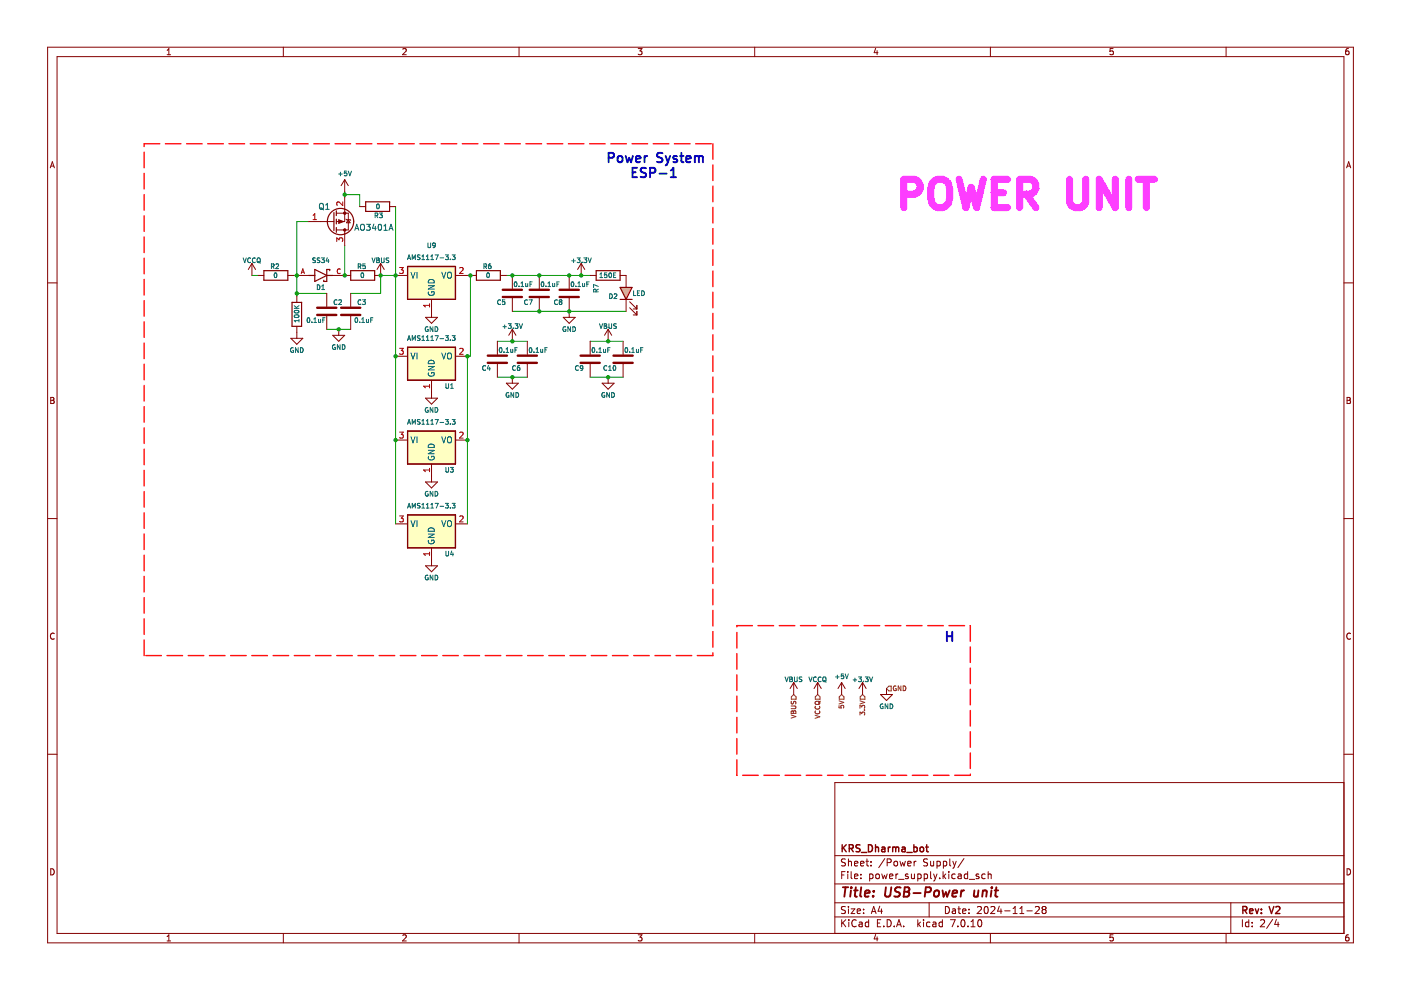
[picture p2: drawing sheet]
<svg xmlns="http://www.w3.org/2000/svg" width="297mm" height="210mm" viewBox="0 0 297 210" stroke-linecap="round" stroke-linejoin="round" font-family="sans-serif">
<g fill="none" stroke="#840000" stroke-width=".21">
<path d="M10.1 10h276.8v189.9h-276.8zM12.1 12h272.8v185.9h-272.8zM35.4 11.6h.8M35.4 10.7l.4-.4v1.3M60.1 10v2M85.4 10.4l.5-.1 .2 .4-.8 .9h.8M110 10v2M135.3 10.3h.8l-.4 .5 .4 .1v.6l-.2 .1-.6-.1M160 10v2M185.7 10.2l-.4 1h.8M186 10.7v.9M210 10v2"/>
<path d="M236 10.3h-.6l-.1 .6h.6l.1 .6-.2 .1-.5-.1M260 10v2M285.9 10.3l-.4 .1-.2 .2v.8l.2 .2 .5-.1-.1-.6-.4-.1-.2 .2M10.7 35.6l.4-1.3 .4 1.3M10.8 35.2h.6M285.5 35.6l.4-1.3 .5 1.3M285.6 35.2h.7M10.1 60h2M284.9 60h2M10.8 84.3h.4l.2 .2-.2 .4 .2 .1 .1 .3-.2 .3h-.5zM10.8 84.9h.4M285.6 84.3h.4l.3 .2-.3 .4 .3 .1v.3l-.2 .3h-.5z"/>
<path d="M285.6 84.9h.4M10.1 110h2M284.9 110h2M11.5 134.4a.58 .58 0 0 0-.8 .5 .58 .58 0 0 0 .8 .5M286.3 134.4a.58 .58 0 0 0-.8 .5 .58 .58 0 0 0 .8 .5M10.1 159.9h2M284.9 159.9h2M284.9 165.9h-107.9v32M10.8 184.2a.66 .66 0 0 1 .7 .7 .66 .66 0 0 1-.7 .6zM35.4 198.6l.4-.4v1.3M35.4 199.5h.8M60.1 197.9v2"/>
<path d="M85.4 198.3l.5-.1 .2 .4-.8 .9h.8M110 197.9v2M135.3 198.2h.8l-.4 .5 .4 .1v.6l-.2 .1-.6-.1M160 197.9v2M177 194.4h107.9M177 191.4h107.9M177 187.4h107.9M177 181.4h107.9M178.5 185.5h.5M178.5 195v1.5M178.7 195.6l.6 .9M179.2 184.8h-.7v1.5"/>
<path d="M179.2 192.3l-.5-.1-.2 .1v.5l.6 .3 .1 .3-.2 .3-.6-.1M179.2 182.2l-.5-.1-.2 .1v.5l.6 .3 .1 .3-.2 .3-.6-.1M179.3 195l-.8 .9M179.7 184.8v.1M179.7 185.3v1M179.9 182.1v1.5M179.9 192.2v.1M179.9 192.7v1M179.9 182.7l.2-.1 .4 .1v.9M180 195v.1M180 195.5v1M180.5 192.7h.7l-.7 1h.7"/>
<path d="M180.5 184.8v1.3l.2 .2M181.2 183.1l.7-.1-.1-.3-.4-.1-.2 .2v.7h.6M181.2 185.8l.7-.1-.1-.3-.4-.1-.2 .2v.7h.6M181.5 195.1a.71 .71 0 0 0-1 .5 .71 .71 0 0 0 .7 .9l.3-.1M181.7 193.2l.8-.1-.1-.3-.4-.1-.3 .2 .1 .7h.6M182.2 195.6h.5l.1 .9M182.5 183.1l.7-.1-.1-.3-.4-.1-.2 .2v.7h.6M182.5 186.2v.1M182.5 185.4v.1M182.8 195.9h-.5l-.2 .2 .2 .4 .5-.1M183.1 193.6v.1M183.1 192.8v.1"/>
<path d="M183.6 182.6h.6M183.8 182.1v1.3l.4 .2M184.2 195.6l-.5-.1-.2 .3 .1 .6h.6M184.2 195v1.5M184.4 185.4l.4-.1 .3 .3-.1 .6h-.6M184.4 185.3v1.5M184.7 183.5v.1M184.7 182.7v.1M184.7 193.7l.5-1.5 .5 1.5M184.9 193.3h.7M185.7 198.1l-.4 1h.8M185.7 185.4l.3-.1 .4 .1 .1 .6-.2 .2-.3 .1-.3-.1z"/>
<path d="M186 198.6v.9M186 195.7h.5M186.5 192.1l-.3 1.1h.9M186.7 195h-.7v1.5h.7M186.9 192.7v1M187 185.3l.2 1 .3-.7 .3 .7 .3-1M187.4 196.4v.1M187.6 182l-1.3 2M188.1 195a.76 .76 0 0 1 .9 .7 .76 .76 0 0 1-.9 .8zM188.1 182.9l.7-.1 .2-.2-.1-.4-.8-.1v1.5M188.6 185.8l.7-.1-.1-.3-.4-.1-.2 .2 .1 .7h.5M189.6 196.4v.1"/>
<path d="M189.6 182.7l.2-.1 .4 .1 .1 .6-.1 .2-.4 .1-.2-.1zM190 185.3v1M190.1 196.5l.5-1.5 .5 1.5M190.2 196.1h.8M190.4 185.3l-.4 .3M190.5 186.4h1.2M190.8 182.6l.3 1 .3-.7 .3 .7 .3-1M191.6 196.4v.1M192.5 183.1l.7-.1-.1-.3-.4-.1-.2 .2v.7h.6M192.5 185.4l-.3-.1-.2 .2v.2l.5 .2v.3h-.5M193.2 185.3l.1 .9 .4 .1 .2-.1M193.8 182.6v1"/>
<path d="M193.9 185.3v1M194.2 182.6l-.4 .3M194.6 185.3v1.5M194.6 185.4l.4-.1 .3 .3-.1 .6h-.6M194.6 195v1.5M194.7 195.9l.5 .6M195.2 195.5l-.6 .6M195.8 195v.1M195.8 195.5v1M195.9 185.4l.5-.1 .3 .3-.2 .6h-.6M195.9 185.3v1.5M196.7 182.2l-.6-.1-.2 .1v.5l.6 .3 .2 .3-.3 .3-.6-.1"/>
<path d="M197 191.4v3M197.2 195.6l-.5-.1-.3 .3 .2 .6h.6M197.3 184.8v1.3l.2 .2M197.3 182.6l.1 .9 .3 .1 .2-.1M197.8 195.6h.6v.9M197.9 185.3l.4 1M197.9 182.6v1M198.3 186.3l-.4 .5M198.4 195.9h-.5l-.2 .2 .2 .4 .5-.1M198.7 185.3l-.4 1M198.7 182.7l.4-.1 .3 .3-.2 .6h-.5M198.7 182.6v1.5"/>
<path d="M199.2 186.2v.1M199.8 195.6l-.4-.1-.3 .3 .1 .6h.6M199.8 195v1.5M199.9 184.8v1.5M200 182.7l.4-.1 .3 .3-.1 .6h-.6M200 182.6v1.5M200.1 185.7l.4 .6M200.4 192.2a.76 .76 0 0 1 .9 .7 .76 .76 0 0 1-.9 .8zM200.5 185.3l-.6 .6M201.2 184.8v.1M201.2 185.3v1M201.4 182.1v1.3l.2 .2"/>
<path d="M201.5 195h1l-.6 1.5M201.9 192.8h.6l.1 .9M202 182.6l.4 1M202.4 183.6l-.4 .5M202.5 185.4l-.4-.1-.3 .3 .1 .6h.6M202.6 193.1h-.5l-.2 .2 .2 .4 .5-.1M202.7 182.6l-.3 1M203.1 192.7h.6M203.1 196.4v.1M203.2 185.4h.5l.1 .9M203.3 192.2v1.3l.4 .2M203.8 185.7h-.5l-.2 .2 .2 .4 .5-.1"/>
<path d="M203.9 195.1l.2-.1a.8 .8 0 0 1 .5 .7 .8 .8 0 0 1-.5 .8l-.4-.6zM204.1 193.2l.7-.1-.1-.3-.4-.1-.2 .2 .1 .7h.5M204.4 182l-1.3 2M205.2 185.4l-.5-.1-.3 .3 .2 .6h.6M205.2 184.8v1.5M205.2 196.4v.1M205.4 193.6v.1M205.4 192.8v.1M205.5 186.4h1.2M205.9 196.5h.8M205.9 195.4l.4-.4v1.5M207.2 192.3l.6-.1 .3 .4-.9 1.1h.9"/>
<path d="M207.4 195.1l.3-.1a.8 .8 0 0 1 .5 .7 .8 .8 0 0 1-.5 .8l-.4-.6zM207.5 185.4l-.3-.1-.3 .2 .1 .2 .5 .2v.3h-.6M208.8 192.3l.2-.1a.8 .8 0 0 1 .5 .7 .8 .8 0 0 1-.5 .8l-.3-.6zM208.9 185.4l-.5-.1-.2 .3 .1 .6h.6M209.5 184.8v1.5M209.5 185.4l.2-.1 .4 .1 .1 .9M210 197.9v2M210.1 192.3l.6-.1 .2 .4-.9 1.1h.9M211.9 192.1l-.4 1.1h.9M212.2 192.7v1M213 193.1h1.2M214.8 193.7h.9"/>
<path d="M214.8 192.6l.4-.4v1.5M216.2 193.7h.9M216.2 192.6l.5-.4v1.5M217.7 193.1h1.2M219.5 192.3l.6-.1 .3 .4-1 1.1h1M221.2 192.8l-.3-.2 .3-.4 .4 .1 .2 .2-.3 .3M221.2 192.8l-.3 .3 .1 .5 .2 .1 .4-.1 .2-.2-.1-.4-.2-.2M221.2 192.8h.3M236 198.2h-.6l-.1 .6h.6l.1 .6-.2 .1-.5-.1M260 197.9v2M261 191.4v6.5M263.4 195v1.5"/>
<path d="M264.8 195.6l-.5-.1-.2 .3 .1 .6h.6M264.8 195v1.5M265.5 196.4v.1M265.5 195.6v.1M267.3 195.1l.5-.1 .3 .4-.9 1.1h.9M269.8 194.9l-1.2 2M270.6 194.9l-.3 1.1h.9M271 195.5v1M285.6 184.2a.66 .66 0 0 1 .8 .7 .66 .66 0 0 1-.8 .6zM285.9 198.2l-.4 .1-.2 .2v.8l.2 .2 .5-.1-.1-.6-.4-.1-.2 .2"/>
</g>
<g fill="none" stroke="#840000" stroke-width=".3">
<path d="M178.6 179.1v1.5M178.8 179.7l.6 .9M179.4 179.1l-.8 .9M180.1 179.9l.7-.1 .1-.2-.1-.4-.7-.1v1.5M180.4 179.9l.5 .7M182.3 179.2l-.5-.1-.2 .1v.5l.6 .3 .1 .3-.2 .3-.6-.1M184.1 179.1a.76 .76 0 0 1 .9 .7 .76 .76 0 0 1-.9 .8zM185.6 179.1v1.5M185.6 179.7l.2-.1 .4 .1 .1 .9M187 179.7h.6v.9M187.6 180h-.5l-.2 .2 .2 .4 .5-.1M188.3 179.6v1"/>
<path d="M188.8 179.6l-.5 .3M189.3 179.7l.4-.1 .2 .2M189.3 179.6v1M189.9 179.8l.2-.2 .4 .1 .1 .9M189.9 179.8v.8M191.3 179.7h.5l.1 .9M191.9 180h-.5l-.2 .2 .2 .4 .5-.1M193.8 179.7l.4-.1 .3 .3-.2 .6h-.5M193.8 179.1v1.5M195.1 179.7l.2-.1 .5 .1v.6l-.1 .2-.4 .1-.2-.1zM196.3 179.6h.5M196.5 179.1v1.3l.3 .2"/>
<path d="M182.6 180.7h1.2M192.3 180.7h1.1M263.5 193l.7-.1 .2-.2-.1-.4-.8-.1v1.5M263.9 193l.5 .7M264.9 193.2l.8-.2-.1-.2-.4-.1-.3 .2 .1 .7h.6M266.2 192.7l.3 1 .4-1M267.4 193.5v.2M267.4 192.8v.1M269.1 192.2l.5 1.5 .5-1.5M270.5 192.3l.6-.1 .3 .4-1 1.1h1"/>
</g>
<g fill="none" stroke="#840000" stroke-width=".4">
<path d="M178.7 188.1h1.1M179.3 188.1l-.3 2M180.4 188.8l-.1 1.3M180.5 188.1v.2M181.1 188.8h.7M181.5 188.1l-.3 1.7 .1 .2 .4 .1M182.6 188.1l-.2 1.7 .2 .3M183.4 189.5l1-.2-.1-.4h-.8l-.2 .9 .3 .3 .6-.1M185.1 189.9v.2M185.3 188.9l-.1 .2M187.8 188.1l-.2 1.6 .2 .3a.66 .66 0 0 0 1-.3l.2-1.6M191 188.2a.85 .85 0 0 0-1.1 .1l-.1 .6 .9 .5v.5a.85 .85 0 0 1-1.1 .1"/>
<path d="M191.7 189.1h.7M191.8 188.1h.7l.3 .2v.4l-.4 .4 .3 .1a.58 .58 0 0 1-.4 .9h-.7zM193.7 189.4h1.5M196.2 189.2h.7l.3-.2a.51 .51 0 0 0-.1-.9h-.8l-.2 2M198.2 189l.1-.1a.5 .5 0 0 1 .8 .3v.5l-.3 .3a.5 .5 0 0 1-.8-.3zM199.8 188.8l.3 1.3 .5-.9 .2 .9 .6-1.3M201.9 189.5l1-.2v-.4h-.8l-.2 .9 .2 .3 .6-.1M203.8 188.8l-.1 1.3M204.4 188.8l-.4 .1-.2 .3M206.6 188.8l-.1 1.2 .5 .1 .3-.2M207.5 188.8l-.2 1.3M208.4 189l.3-.2 .5 .1-.1 1.2"/>
<path d="M208.4 188.8l-.2 1.3M210.2 188.8l-.2 1.3M210.3 188.1v.2M210.9 188.8h.7M211.2 188.1l-.2 1.7 .1 .2 .4 .1"/>
</g>
<path d="M86.4 73.6h10.2v7h-10.2z" fill-rule="evenodd" fill="#ffffc2"/>
<path d="M86.4 73.6h10.2v7h-10.2z" fill="none" stroke="#840000" stroke-width=".25"/>
<path d="M86.4 91.4h10.2v7h-10.2z" fill-rule="evenodd" fill="#ffffc2"/>
<path d="M86.4 91.4h10.2v7h-10.2z" fill="none" stroke="#840000" stroke-width=".25"/>
<path d="M86.4 109.2h10.2v7h-10.2z" fill-rule="evenodd" fill="#ffffc2"/>
<path d="M86.4 109.2h10.2v7h-10.2z" fill="none" stroke="#840000" stroke-width=".25"/>
<path d="M86.4 56.5h10.2v7h-10.2z" fill-rule="evenodd" fill="#ffffc2"/>
<path d="M86.4 56.5h10.2v7h-10.2zM126.4 57.4h5.1v2h-5.1zM86.4 73.6h10.2v7h-10.2zM131.5 63.5h2.5M86.4 91.4h10.2v7h-10.2z" fill="none" stroke="#840000" stroke-width=".25"/>
<g fill="none" stroke="#009600" stroke-width=".21">
<path d="M53.4 58.4h1.3M62.3 58.4h.6M65.5 47h-2.6v15.8M73.1 41.3h3.2v2.5M73.1 40.6v1.3M73.1 52.1v6.3M83.9 58.4h-3.2v3.8h-6.3M83.9 43.8v67.3M99.1 58.4h.6v17.1h-.6v35.6M107.4 58.4h17.7M62.9 62.2h6.4M69.3 69.8h5.1"/>
<path d="M105.5 72.4h6.3M105.5 80h6.3M108.6 66h24.1M125.1 72.4h7M125.1 80h7"/>
</g>
<g fill="none" stroke="#ff100c" stroke-width=".3">
<path d="M30.6 32.3v3.3M30.6 36.8v3.3M33.9 30.5h-3.3v.6M35.1 30.5h3.3M39.6 30.5h3.3M44.1 30.5h3.3M48.6 30.5h3.3M53.1 30.5h3.3M57.5 30.5h3.3M62 30.5h3.3M66.5 30.5h3.3M71 30.5h3.3"/>
<path d="M75.5 30.5h3.3M80 30.5h3.3M84.5 30.5h3.3M89 30.5h3.3M93.5 30.5h3.3M98 30.5h3.3M102.5 30.5h3.3M107 30.5h3.3M111.5 30.5h3.3M116 30.5h3.3M120.5 30.5h3.3M125 30.5h3.3"/>
<path d="M129.5 30.5h3.3M134 30.5h3.3M138.5 30.5h3.3M143 30.5h3.3M147.5 30.5h3.3M151.1 30.5v3.3M151.1 35v3.3M151.1 39.5v3.3M30.6 41.3v3.3M30.6 45.8v3.3M30.6 50.3v3.2M30.6 54.7v3.3"/>
<path d="M30.6 59.2v3.3M151.1 44v3.3M151.1 48.5v3.3M151.1 53v3.3M151.1 57.5v3.3M30.6 63.7v3.3M30.6 68.2v3.3M30.6 72.7v3.3M30.6 77.2v3.3M151.1 62v3.3M151.1 66.5v3.3M151.1 71v3.3"/>
<path d="M151.1 75.5v3.2M151.1 79.9v3.3M30.6 81.7v3.3M30.6 86.2v3.3M30.6 90.7v3.3M30.6 95.2v3.3M30.6 99.7v3.3M151.1 84.4v3.3M151.1 88.9v3.3M151.1 93.4v3.3M151.1 97.9v3.3M30.6 104.2v3.3"/>
<path d="M30.6 108.7v3.3M30.6 113.2v3.3M30.6 117.7v3.3M151.1 102.4v3.3M151.1 106.9v3.3M151.1 111.4v3.3M151.1 115.9v3.3M30.6 122.2v3.3M30.6 126.7v3.3M30.6 131.2v3.3M30.6 135.7v3.3M30.9 139h3.3"/>
<path d="M35.4 139h3.3M39.9 139h3.3M44.4 139h3.3M48.9 139h3.3M53.4 139h3.3M57.9 139h3.3M62.4 139h3.3M66.9 139h3.3M71.4 139h3.3M75.9 139h3.3M80.4 139h3.3M84.9 139h3.3"/>
<path d="M89.4 139h3.3M93.9 139h3.3M98.4 139h3.3M102.9 139h3.3M107.4 139h3.3M111.9 139h3.3M116.4 139h3.3M120.9 139h3.3M125.4 139h3.3M129.9 139h3.3M134.4 139h3.3M138.9 139h3.3"/>
<path d="M143.4 139h3.2M151.1 120.4v3.3M151.1 124.9v3.3M151.1 129.4v3.3M151.1 133.9v3.3M151.1 138.4v.6h-3.3M156.2 134.1v3.3M156.2 138.6v3.3M159.5 132.7h-3.3v.2M160.7 132.7h3.3M165.2 132.7h3.3M169.7 132.7h3.3"/>
<path d="M174.2 132.7h3.3M178.7 132.7h3.3M183.2 132.7h3.3M187.7 132.7h3.3M192.2 132.7h3.3M196.7 132.7h3.3M201.2 132.7h3.3M205.7 132.7h.1M205.7 132.7v3.3M205.7 137.2v3.2M156.2 143.1v3.3M156.2 147.6v3.3"/>
<path d="M156.2 152.1v3.3M156.2 156.6v3.3M205.7 141.6v3.3M205.7 146.1v3.3M205.7 150.6v3.3M205.7 155.1v3.3M205.7 159.6v3.3M156.2 161.1l.1 3.3M157.5 164.4h3.3M162 164.4h3.2M166.4 164.4h3.3M170.9 164.4h3.3"/>
<path d="M175.4 164.4h3.3M179.9 164.4h3.3M184.4 164.4h3.3M188.9 164.4h3.3M193.4 164.4h3.3M197.9 164.4h3.3M205.7 164.1v.3h-3.3"/>
</g>
<g fill="none" stroke="#0000c2" stroke-width=".4">
<path d="M129 33.5l1-.1 .2-.3-.1-.5-.3-.2h-.8v2M131 33.3l.3-.2 .6 .2 .1 .7-.2 .3-.5 .1-.3-.2zM132.7 33.1l.3 1.3 .4-.9 .4 .9 .4-1.3M134.1 36.5h.7M134.8 33.7l1-.2-.1-.3-.6-.1-.3 .3 .1 .9h.8M135.1 35.6h-1v2h1M136.7 33.1v1.3M137 35.7l-.8-.1-.3 .2v.5l.9 .4 .2 .5-.4 .4-.8-.1M137.2 33.1l-.4 .1-.1 .3M137.8 36.6l1-.1 .2-.3-.1-.4-.3-.2h-.8v2M139.8 36.8h1.5M140.5 32.5l-.8-.1-.3 .2v.6l.9 .3 .2 .5-.4 .4-.8-.1"/>
<path d="M141.1 33.1l.5 1.3M141.6 34.4l-.2 .5-.3 .2M142.1 33.1l-.5 1.3M142.2 36.1l.6-.5v2M142.2 37.6h1.1M143.5 33.2l-.5-.1-.3 .3 .1 .2 .7 .2v.5h-.8M144.2 33.1h.7M144.5 32.4v1.7l.1 .2 .3 .1M145.5 33.7l1-.2-.1-.3-.6-.1-.3 .3 .1 .9h.8M147.3 33.3l.6-.2 .3 .3M147.3 33.1v1.3M148.2 33.4l.3-.3 .4 .1 .1 1.2"/>
<path d="M148.2 33.4v1M200.8 133.9v2M200.8 134.9h1.1M201.9 133.9v2"/>
</g>
<path d="M197.6 38.9a2.01 2.01 0 0 1 2.3-.9 2.01 2.01 0 0 1 1.4 2v2a2 2 0 0 1-2 2.1 2 2 0 0 1-1.9-2.1v-2zM203.3 38l1.5 6 1.1-4.3 1.2 4.3 1.4-6M213.6 38h-2.8v6h2.8M226.8 38v4.9l.5 .8 .6 .3h1.1l.6-.3 .6-.8v-4.9M236.5 38v6l-3.5-6v6M239.3 38v6M241.3 38h3.5M243 38v6M191.6 41.2h2.3a1.63 1.63 0 0 0 1.2-1.6 1.63 1.63 0 0 0-1.2-1.6h-2.3v6M210.8 40.9h2M216.2 41.2h2.3a1.63 1.63 0 0 0 1.2-1.6 1.63 1.63 0 0 0-1.2-1.6h-2.3v6M217.6 41.2l2 2.8" fill="none" stroke="#fd3dff" stroke-width="1.5"/>
<g fill="none" stroke="#725600" stroke-width=".21">
<path d="M167.7 151.6l1 .3-1 .4M167.7 149.7h.8l.2 .2-.2 .4h-.8M167.8 147.8l.5-.5 .5 .5v.5h-1zM167.8 148.7v.5a.42 .42 0 0 0 .6-.5l.3 .1v.5M167.8 150.8l.2-.1 .2 .2 .3-.2 .2 .2v.4h-1zM168.2 150.9v.4M172.8 151.6l1 .4-1 .3M172.9 150.7a.44 .44 0 0 0 .4 .7 .44 .44 0 0 0 .4-.7M172.9 149.7a.44 .44 0 0 0 .4 .7 .44 .44 0 0 0 .4-.7M173 148.7h.7l.1 .5-.3 .2-.5-.1-.2-.2zM173.4 147.3l.5 .5v.5h-1v-.5zM173.9 148.6l-.3 .6"/>
<path d="M177.9 149.6v.5h.5l-.1-.5h.5v.5M177.9 148.6l1 .3-1 .4M178.4 147.3l.5 .5v.5h-1v-.5zM182.3 150.2v-.7l.4 .4 .1-.3h.4v.6M182.3 151.6v-.6l.4 .3 .1-.3h.4v.6M182.3 148.6l1 .3-1 .4M182.4 147.8l.5-.5 .5 .5v.5h-1zM183.2 150.5h.1M188.5 145.5h.5v1h-.5l-.5-.5zM190 145.5a.45 .45 0 0 0-.6 .4 .45 .45 0 0 0 .6 .4v-.3h-.2M191 145.4v1l-.6-1v1M191.5 145.4a.5 .5 0 0 1 .6 .5 .5 .5 0 0 1-.6 .5z"/>
</g>
<g fill="none" stroke="#840000" stroke-width=".21">
<path d="M108.6 58.4v2.8M114.3 58.4v2.8M120.7 58.4v2.8M123.2 55.9l-.7 1.2M123.2 55.9v2.5M123.2 55.9l.8 1.2M125.1 58.4h1.3M131.5 58.4h1.2M83.9 75.5h2.5M90.2 67.3h2.6l-1.3 1.3zM91.5 66v1.3M96.6 75.5h2.5"/>
<path d="M105.5 72.4v2.8M105.5 77.2v2.8M108.6 63.2v2.8M108.6 69.8v2.6M108.6 80v1.2M108.6 69.8l-.7 1.3M108.6 69.8l.8 1.3M111.8 72.4v2.8M111.8 77.2v2.8M114.3 63.2v2.8M119.4 67.3h2.6l-1.3 1.3zM120.7 63.2v4.1"/>
<path d="M125.1 72.4v2.8M125.1 77.2v2.8M128.9 80v1.2M132.1 72.4v2.8M132.1 77.2v2.8M132.7 60.9v2.6M133.5 65.3l1.5 1.5M133.5 64l1.5 1.5M134.3 66.8h.7M134.3 65.5h.7M135 64.7v.8M135 66v.8"/>
<path d="M83.9 93.3h2.5M90.2 84.4h2.6l-1.3 1.3zM91.5 80.6v3.8M91.5 98.4v3.8M96.6 93.3h2.5M107.4 81.2h2.5l-1.3 1.3zM127.7 81.2h2.5l-1.3 1.3zM90.2 102.2h2.6l-1.3 1.3z"/>
</g>
<g fill="none" stroke="#006464" stroke-width=".21">
<path d="M109.1 59.9l.2-.1a.49 .49 0 0 1 .3 .5 .49 .49 0 0 1-.4 .4l-.2-.3zM112.8 59.8h-.4v1M114.8 59.9l.2-.1a.53 .53 0 0 1 .3 .5 .53 .53 0 0 1-.3 .5l-.3-.4zM118.5 59.8h-.4v1M121.2 59.9l.1-.1a.49 .49 0 0 1 .4 .5 .49 .49 0 0 1-.5 .4l-.1-.3zM121.2 55.3h.8M121.6 54.9v.8M122.4 54.7h.6l-.3 .4 .2 .1v.4h-.5M123.4 55.6v.1M123.8 54.7h.6l-.3 .4 .3 .1v.4h-.6M124.7 54.7l.3 1 .4-1M124.9 59.8h-.5v1"/>
<path d="M127.2 58.1l.3-.2v1M127.2 58.9h.6M128.7 57.9h-.5l-.1 .4h.5l.1 .5h-.6M129.2 58l.1-.1a.49 .49 0 0 1 .4 .5 .49 .49 0 0 1-.5 .4l-.1-.3zM130.1 58.3h.3M130.6 57.9h-.5v1h.5M86.4 72.2l.3-1 .4 1M86.5 71.9h.5M87.1 74.8l.5 1.3 .4-1.3M87.4 72.2v-1l.3 .7 .4-.7v1M88.4 74.8v1.3M89.1 71.2l-.6 .1a.42 .42 0 0 0 .5 .5v.3h-.5"/>
<path d="M89.4 71.5l.3-.3v1M89.4 72.2h.6M90.4 72.2h.6M90.4 71.5l.3-.3v1M90.7 69.3a.45 .45 0 0 0-.5 .5 .45 .45 0 0 0 .6 .4v-.3h-.2M90.8 77.7h1.3l-1.3 .7h1.3M90.9 76.6a.68 .68 0 0 1 .7-.2 .68 .68 0 0 1 .5 .7h-1.3zM90.9 79a.58 .58 0 0 0 .5 .8 .58 .58 0 0 0 .5-.8h-.4v.2M91.3 71.5l.3-.3v1M91.3 72.2h.6M91.8 69.3v1l-.6-1v1M92.3 69.3a.5 .5 0 0 1 .5 .5 .5 .5 0 0 1-.5 .5z"/>
<path d="M92.3 71.2h.6l-.4 1M93.3 71.8h.8M93.7 74.8l.4 1.3 .4-1.3M94.4 71.2h.7l-.4 .4 .3 .1v.4h-.6M94.9 75l.3-.2a.43 .43 0 0 1 .5 .5v.4a.42 .42 0 0 1-.4 .4 .42 .42 0 0 1-.4-.4zM95.5 72.1v.1M95.9 71.2h.6l-.3 .4 .2 .1v.4h-.5M103 77.6a.44 .44 0 0 0-.7 .4 .44 .44 0 0 0 .7 .4M103.6 77.5l-.3 .7h.7M103.8 77.9v.6M106 73.8l.1-.1a.49 .49 0 0 1 .4 .5 .49 .49 0 0 1-.5 .5l-.1-.4zM106.1 63.7a.44 .44 0 0 0-.6 .4 .44 .44 0 0 0 .6 .4"/>
<path d="M106.6 69.3h.8M106.9 74.6v.1M107 68.9v.7M107 63.6h-.4l-.1 .4h.5v.5h-.5M107.3 74.7h.6M107.3 74l.3-.3v1M107.8 68.6h.6l-.3 .4 .2 .1v.4h-.5M108.3 74.1v.6l.4-.1M108.7 74.1v.6M108.8 69.5v.1M109.2 74.2h.3M109.2 68.6h.6l-.3 .4 .3 .1v.4h-.6"/>
<path d="M109.3 77.6a.44 .44 0 0 0-.6 .4 .44 .44 0 0 0 .6 .4M109.7 73.7h-.5v1M110 60.7v.1M110.1 68.6l.3 1 .4-1M110.2 77.5l-.5 .3v.5l.2 .2 .3-.1v-.4l-.3-.1-.2 .2M110.5 60.8h.5M110.5 60l.2-.2v1M111.5 60.1v.6h.4M111.8 63.7a.44 .44 0 0 0-.6 .4 .44 .44 0 0 0 .6 .4M111.9 60.1v.7M112.2 63.6h.6l-.4 1M112.3 73.8l.1-.1a.49 .49 0 0 1 .4 .5 .49 .49 0 0 1-.5 .5l-.1-.4z"/>
<path d="M112.4 60.2h.3M113.2 74.6v.1M113.6 74l.3-.3v1M113.6 74.7h.6M114.6 74.1l.1 .6 .4-.1M114.8 60.7h.1M115.1 74.1v.6M115.5 74.2h.4M115.7 60.7v.1M116 73.7h-.5v1M116.2 60l.3-.2v1M116.2 60.8h.5"/>
<path d="M117.2 60.1v.6h.4M117.6 60.1v.7M118.1 60.2h.3M118.2 63.7a.44 .44 0 0 0-.6 .4 .44 .44 0 0 0 .6 .4M118.8 64l-.2 .2 .2 .4 .3-.2-.2-.4M118.8 64l-.2-.2 .2-.2 .3 .2-.2 .2M118.8 64h.1M119.9 69.3a.45 .45 0 0 0-.6 .5 .45 .45 0 0 0 .7 .4v-.3h-.2M121 69.3v1l-.6-1v1M121.4 69.3a.5 .5 0 0 1 .6 .5 .5 .5 0 0 1-.6 .5zM121.6 60.7h-.1M122.1 60.7v.1"/>
<path d="M122.5 60.8h.6M122.5 60l.3-.2v1M122.6 77.6a.44 .44 0 0 0-.6 .4 .44 .44 0 0 0 .6 .4M123.1 78.1h.1M123.1 77.6v.5M123.1 77.6h.4l.1 .5M123.1 77.6h.1M123.5 60.1l.1 .6h.3M123.5 78.1h-.4M123.6 78.1l-.2 .4h-.3M123.6 78l-.1 .1M123.9 60.1v.7"/>
<path d="M124.4 60.2h.4M125.6 73.8l.2-.1a.49 .49 0 0 1 .3 .5 .49 .49 0 0 1-.4 .5l-.2-.4zM126.4 61.9l-.1-.5h-.4v.5h1M126.5 74.6v.1M126.9 61.3l-.5 .3M126.9 60.7l-1-.4v.7M127 74.7h.5M127 74l.2-.3v1M128 74.1v.6l.4-.1M128.4 74.1v.6M128.7 77.6a.44 .44 0 0 0-.7 .4 .44 .44 0 0 0 .7 .4M128.9 74.2h.3"/>
<path d="M129 78.5h.6M129 77.8l.3-.3v1M129.3 73.7h-.4v1M130.1 77.6l.1-.1a.49 .49 0 0 1 .4 .5 .49 .49 0 0 1-.5 .5l-.1-.4zM132.6 73.8l.2-.1a.49 .49 0 0 1 .3 .5 .49 .49 0 0 1-.4 .5l-.2-.4zM133.5 74.6v.1M133.9 74.7h.6M133.9 74l.3-.3v1M134.9 74.1l.1 .6 .4-.1M135.4 74.1v.6M135.8 74.2h.4M136.3 73.7h-.5v1"/>
<path d="M86.4 90l.3-1 .4 1M86.5 89.7h.5M87.1 92.6l.5 1.3 .4-1.3M87.4 90v-1l.3 .7 .4-.7v1M88.4 92.6v1.3M89.1 89h-.6a.42 .42 0 0 0 .5 .6v.3h-.5M89.4 89.2l.3-.2v1M89.4 90h.6M90.4 89.2l.3-.2v1M90.4 90h.6M90.7 86.5a.45 .45 0 0 0-.5 .4 .45 .45 0 0 0 .6 .4v-.3h-.2M90.8 95.5h1.3l-1.3 .7h1.3"/>
<path d="M90.9 94.4a.68 .68 0 0 1 .7-.2 .68 .68 0 0 1 .5 .7h-1.3zM90.9 96.8a.58 .58 0 0 0 .5 .7 .58 .58 0 0 0 .5-.8h-.4v.3M91.3 89.2l.3-.2v1M91.3 90h.6M91.8 86.4v1l-.6-1v1M92.3 86.4a.5 .5 0 0 1 .5 .5 .5 .5 0 0 1-.5 .5zM92.3 89h.6l-.4 1M93.3 89.6h.8M93.7 92.6l.4 1.3 .4-1.3M94.4 89h.7l-.4 .3 .3 .1v.5h-.6M94.5 81.3v.8l.2 .2h.3M94.5 99.1v.8l.2 .2 .4-.2v-.8"/>
<path d="M94.9 92.8l.3-.2a.43 .43 0 0 1 .5 .4v.5a.42 .42 0 0 1-.4 .4 .42 .42 0 0 1-.4-.4zM95.1 82.2l-.1 .1M95.1 81.3v.9M95.5 89.9v.1M95.5 99.1h.6l-.3 .4 .3 .1v.4h-.6M95.5 82.3h.6M95.5 81.6l.3-.3v1M95.9 89h.6l-.3 .3 .2 .1v.5h-.5M107.9 83.3a.45 .45 0 0 0-.6 .5 .45 .45 0 0 0 .6 .3v-.3h-.2M108.9 83.2v1l-.6-1v1M109.4 83.2a.5 .5 0 0 1 .6 .5 .5 .5 0 0 1-.6 .5zM128.2 83.3a.45 .45 0 0 0-.6 .5 .45 .45 0 0 0 .6 .3v-.3h-.2"/>
<path d="M129.2 83.2v1l-.6-1v1M129.7 83.2a.5 .5 0 0 1 .6 .5 .5 .5 0 0 1-.6 .5zM90.7 104.2a.45 .45 0 0 0-.5 .5 .45 .45 0 0 0 .6 .4v-.3h-.2M91.8 104.2v1l-.6-1v1M92.3 104.2a.5 .5 0 0 1 .5 .5 .5 .5 0 0 1-.5 .5z"/>
</g>
<path d="M84.7 73.8h.8l-.4 .5 .3 .2v.5l-.1 .1-.6-.1M97.5 74l.5-.2 .2 .4-.8 .9h.8M84.7 91.6h.8l-.4 .5 .3 .1v.6l-.1 .1-.6-.1M91.1 81.5v.7M91.1 99.3v.7M91.1 81.9h-1.3l.4 .3M91.1 99.7h-1.3l.4 .3M97.5 91.7l.5-.1 .2 .4-.8 .9h.8" fill="none" stroke="#a90000" stroke-width=".21"/>
<g fill="none" stroke="#840000" stroke-width=".51">
<path d="M103.4 76.9h4.1M103.4 75.4h4.1M106.6 63h4.1M106.6 61.4h4.1M109.8 76.9h4M109.8 75.4h4M112.3 63h4.1M112.3 61.4h4.1M118.7 63h4M118.7 61.4h4M123.1 76.9h4.1M123.1 75.4h4.1"/>
<path d="M130.1 76.9h4M130.1 75.4h4"/>
</g>
<path d="M131.5 60.9h2.5l-1.3 2.6z" fill="#ffbe7f"/>
<path d="M70.8 45.1v3.8M71.3 44.7v1M71.3 46.5v1M71.3 48.2v1.1M101 57.4h5.1v2h-5.1zM61.9 64.1h2v5.1h-2zM131.5 60.9h2.5l-1.3 2.6zM86.4 109.2h10.2v7h-10.2z" fill="none" stroke="#840000" stroke-width=".25"/>
<g fill="none" stroke="#840000" stroke-width=".21">
<path d="M53.4 55.9l-.7 1.2M53.4 55.9v2.5M53.4 55.9l.8 1.2M68 47h2.8M71.3 45.2h2.5v3.6h-2.5M73.1 44.4v2.6h-1.8M73.1 48.8v.7M99.7 58.4h1.3M106.1 58.4h1.3M132.7 58.4v2.5M61.7 71.7h2.5l-1.3 1.3zM62.9 62.8v1.3"/>
<path d="M62.9 69.2v2.5M70.5 71.1h2.6l-1.3 1.3zM71.8 69.8v1.3M128.9 69.8l-.7 1.3M128.9 69.8v2.6M128.9 69.8l.8 1.3M132.7 63.5v2.5M83.9 111.1h2.5M90.2 120h2.6l-1.3 1.2zM91.5 116.2v3.8M96.6 111.1h2.5"/>
</g>
<g fill="none" stroke="#006464" stroke-width=".21">
<path d="M51.6 54.7l.3 1 .3-1M53.1 54.8a.44 .44 0 0 0-.6 .4 .44 .44 0 0 0 .6 .4M54.1 54.8a.44 .44 0 0 0-.6 .4 .44 .44 0 0 0 .6 .4M54.6 54.8l.1-.1 .4 .1 .1 .5-.2 .3-.4-.1zM54.7 55.4l.5 .4M102.6 56.5l.5-.1v-.4h-.5v1M102.8 56.5l.4 .5M103.3 58l.1-.1a.49 .49 0 0 1 .4 .5 .49 .49 0 0 1-.5 .4l-.1-.3zM104 56l-.4 .2v.6l.1 .2 .4-.1-.1-.5-.3-.1-.1 .2M62.2 73.8a.45 .45 0 0 0-.6 .4 .45 .45 0 0 0 .6 .4v-.3h-.2M62.4 65.4h1M62.4 64.8l.6 .6"/>
<path d="M62.4 65.9a.49 .49 0 0 1 .6-.2 .49 .49 0 0 1 .3 .5 .49 .49 0 0 1-.5 .2 .49 .49 0 0 1-.4-.5zM62.4 66.9a.49 .49 0 0 1 .6-.2 .49 .49 0 0 1 .3 .5 .49 .49 0 0 1-.5 .2 .49 .49 0 0 1-.4-.5zM63.2 73.7v1l-.6-1v1M63.4 67.7v.6M63.4 68h-1l.3 .3M63.4 64.8l-.6 .4M63.7 73.7a.5 .5 0 0 1 .6 .5 .5 .5 0 0 1-.6 .5zM71.1 73.1a.45 .45 0 0 0-.6 .5 .45 .45 0 0 0 .6 .4v-.3h-.2M72.1 73.1v1l-.6-1v1M72.6 73.1a.5 .5 0 0 1 .6 .5 .5 .5 0 0 1-.6 .5zM127.1 68.6l.3 1 .4-1M128.1 68.6h.3l.2 .2-.2 .3 .3 .4-.2 .1h-.4z"/>
<path d="M128.1 69.1h.3M129.1 68.6v.9l.2 .1 .4-.1v-.9M129.3 62.3a.5 .5 0 0 1 .5 .5 .5 .5 0 0 1-.5 .5zM130.2 62.4l.4-.1 .2 .3-.6 .7h.6M130.7 68.7h-.6a.42 .42 0 0 0 .5 .6v.3h-.5M134.3 61.7v1h.5M135.1 62.1h.4M135.6 61.7h-.5v1h.5M136.1 61.7a.5 .5 0 0 1 .5 .5 .5 .5 0 0 1-.5 .5zM86.4 107.7l.3-1 .4 1M86.5 107.4h.5M87.1 110.4l.5 1.3 .4-1.3"/>
<path d="M87.4 107.7v-1l.3 .7 .4-.7v1M88.4 110.4v1.3M89.1 106.8h-.6a.42 .42 0 0 0 .5 .5v.4h-.5M89.4 107.7h.6M89.4 107l.3-.3v1M90.4 107.7h.6M90.4 107l.3-.3v1M90.8 113.2h1.3l-1.3 .8h1.3M90.9 112.2a.68 .68 0 0 1 .7-.2 .68 .68 0 0 1 .5 .6h-1.3zM90.9 114.6a.58 .58 0 0 0 .5 .7 .58 .58 0 0 0 .5-.8h-.4v.3M91.3 107.7h.6M91.3 107l.3-.3v1"/>
<path d="M92.3 106.7h.6l-.4 1M93.3 107.3h.8M93.7 110.4l.4 1.3 .4-1.3M94.4 106.7h.7l-.4 .4 .3 .1v.4h-.6M94.5 116.9v.8l.2 .2 .4-.2v-.8M94.9 110.6l.3-.2a.43 .43 0 0 1 .5 .4v.4a.42 .42 0 0 1-.4 .5 .42 .42 0 0 1-.4-.5zM95.5 107.7h.1M95.5 107.6v.1M95.8 116.8l-.3 .7h.7M95.9 107.6l.5 .1M95.9 106.7h.6l-.3 .4 .2 .1M96 117.2v.7"/>
<path d="M96.4 107.2h.1M96.4 107.2v.4M96.4 107.6v.1M90.7 122a.45 .45 0 0 0-.5 .5 .45 .45 0 0 0 .6 .4v-.4h-.2M91.8 122v1l-.6-1v1M92.3 122a.5 .5 0 0 1 .5 .5 .5 .5 0 0 1-.5 .5z"/>
</g>
<path d="M84.7 109.4h.8l-.4 .5 .3 .1v.5l-.1 .2-.6-.2M91.1 117.1v.7M91.1 117.4h-1.3l.4 .4M97.5 109.5l.5-.1 .2 .4-.8 .9h.8" fill="none" stroke="#a90000" stroke-width=".21"/>
<path d="M71.8 46.6l1 .4-1 .4z" fill="#840000"/>
<path d="M71.8 46.6l1 .4-1 .4zM73.3 46.5l1.1 .2M73.8 46.6l.4 .6h-.7z" fill="none" stroke="#840000" stroke-width=".21"/>
<circle cx="72.2" cy="47" r="2.79" fill="none" stroke="#840000" stroke-width=".25"/>
<circle cx="73.1" cy="45.2" r=".25" fill="#840000"/>
<circle cx="73.1" cy="45.2" r=".25" fill="none" stroke="#840000" stroke-width=".21"/>
<circle cx="73.1" cy="48.8" r=".25" fill="#840000"/>
<g fill="none" stroke="#840000" stroke-width=".21">
<path d="M73.1 38.1v2.5M73.1 38.1l-.8 1.3M73.1 38.1l.7 1.3M54.7 58.4h1.3M61 58.4h1.3M62.9 58.4h2.6M65.5 47h2.5M70.5 58.4h3.9M73.1 41.9v2.5M73.1 49.5v2.6M76.3 43.8h1.2M80.7 55.9v2.5h-1.3"/>
<path d="M80.7 55.9l-.8 1.2M80.7 55.9l.8 1.2M82.6 43.8h1.3M83.9 58.4h2.5M96.6 58.4h2.5M69.3 62.2v2.8M69.3 67v2.8M74.4 62.2v2.8M74.4 67v2.8M91.5 63.5v2.5M168.3 144.7l-.8 1.3M168.3 144.7v2.6"/>
<path d="M168.3 144.7l.7 1.3M173.4 144.7l-.8 1.3M173.4 144.7v2.6M173.4 144.7l.7 1.3M178.4 144.7l-.7 1.3M178.4 144.7v2.6M178.4 144.7l.8 1.3M182.9 144.7l-.8 1.3M182.9 144.7v2.6M182.9 144.7l.7 1.3M186.7 147.3h2.5l-1.2 1.2zM188 146v1.3"/>
<circle cx="73.1" cy="48.8" r=".25"/>
</g>
<path d="M63.9 58l.3-1 .3 1M64 57.7h.4M66.4 46.6h.7M66.4 45.7l.3-.4v1.3M71.4 51.2v-.8l.5 .4 .1-.3h.5l.2 .2-.2 .5M72.1 57.1a.45 .45 0 0 0-.6 .4 .45 .45 0 0 0 .6 .4M72.7 42.8v.8l-.9-.8-.4 .2 .1 .5M84.7 56.7h.8l-.4 .5 .3 .1v.6l-.1 .1-.6-.1M97.5 56.8l.5-.1 .2 .4-.8 .9h.8M91.1 64.4v.7M91.1 64.7h-1.3l.4 .4" fill="none" stroke="#a90000" stroke-width=".21"/>
<g fill="none" stroke="#006464" stroke-width=".21">
<path d="M71.8 36.9h.8M72.2 36.5v.8M73.5 36.3h-.5v.5l.5-.1v.5h-.5M73.8 36.3l.4 1 .3-1M57.5 56.5l.5-.1 .1-.4h-.6v1M57.8 56.5l.3 .5M58.2 58l.2-.1a.53 .53 0 0 1 .3 .5 .53 .53 0 0 1-.3 .5l-.3-.4zM58.2 58.8h.1M59 56h-.5M59 56h.1M59 56v.4l-.6 .6h.7M66.9 54.7l-.6 .1a.42 .42 0 0 0 .5 .5v.3h-.5"/>
<path d="M67.3 54.8a.42 .42 0 0 0 .5 .5l-.1 .3h-.5M67.3 54.7h.5M67.3 54.7v.1M67.8 43.3l.2-.2a.43 .43 0 0 1 .6 .4v.5a.42 .42 0 0 1-.4 .4 .42 .42 0 0 1-.5-.4zM68 44.1l.6 .4M68.2 54.7h.6l-.4 .4 .3 .1v.4h-.5M69.1 44.4h.7M69.1 43.5l.3-.4v1.3M69.4 54.6l-.2 .7h.6M69.6 55v.7M75.2 48.8l.4-1.2 .5 1.2M75.3 48.5h.6"/>
<path d="M75.9 56.5l.5-.1 .1-.4h-.6v1M76.2 56.5l.3 .5M76.6 47.6h.1a.43 .43 0 0 1 .6 .4v.4a.42 .42 0 0 1-.4 .4 .42 .42 0 0 1-.5-.4zM76.6 58l.2-.1a.49 .49 0 0 1 .3 .5 .49 .49 0 0 1-.4 .4l-.2-.3zM77.4 56h-.5v.4h.5v.5h-.5M77.7 47.6h.8l-.4 .4 .3 .2v.5l-.2 .1-.5-.1M78.9 54.7l.3 1 .3-1M79.3 47.5l-.3 .9h.8M79.5 45.7l.5-.1 .1-.3-.6-.1v1M79.6 48v.8M79.8 45.7l.3 .5M79.9 54.7h.3l.2 .2-.2 .3 .2 .3-.2 .2h-.3z"/>
<path d="M79.9 55.2h.3M79.9 43.4l.2-.1a.49 .49 0 0 1 .3 .5 .49 .49 0 0 1-.4 .4l-.1-.3zM80.3 47.7l.2-.1a.68 .68 0 0 1 .4 .6 .68 .68 0 0 1-.4 .6l-.3-.5zM80.4 45.2h.7l-.4 .3 .3 .1v.5h-.6M80.9 54.7v.8l.2 .2 .3-.2v-.8M81.4 48.8h.7M81.4 47.9l.3-.3v1.2M82.4 54.7l-.5 .1a.42 .42 0 0 0 .5 .5l-.1 .3h-.4M82.5 48.8l.4-1.2 .4 1.2M82.6 48.5h.6M86.4 55l.3-1 .4 1M86.5 54.8h.5"/>
<path d="M87.1 57.7l.5 1.3 .4-1.3M87.4 55v-1l.3 .8 .4-.8v1M88.4 57.7v1.3M89.1 54.1h-.6a.42 .42 0 0 0 .5 .6v.3h-.5M89.4 55h.6M89.4 54.3l.3-.3v1M90.4 55h.6M90.4 54.3l.3-.3v1M90.7 51.5v.8l.2 .2 .4-.2v-.8M90.9 59.5a.68 .68 0 0 1 .7-.2 .68 .68 0 0 1 .5 .7h-1.3zM91.3 55h.6M91.3 54.3l.3-.3v1"/>
<path d="M92.3 54h.6l-.4 1M92.3 51.9l-.2 .2h-.3v-.5l.3-.1 .2 .2v.6l-.5 .2M93.3 54.7h.8M93.7 57.7l.4 1.3 .4-1.3M94.4 54h.7l-.4 .4 .3 .1v.5h-.6M94.9 57.9l.3-.2a.43 .43 0 0 1 .5 .4v.5a.42 .42 0 0 1-.4 .4 .42 .42 0 0 1-.4-.4zM95.5 55h.1M95.9 54h.6l-.3 .4 .2 .1v.5h-.5M65.2 67.5l.2-.1a.49 .49 0 0 1 .3 .5 .49 .49 0 0 1-.4 .4l-.2-.3zM66.1 68.3v.1M66.5 68.4h.6M66.5 67.7l.3-.3v1"/>
<path d="M67.3 60.4a.5 .5 0 0 1 .5 .5 .5 .5 0 0 1-.5 .5zM67.5 67.7l.1 .6h.4M68 67.7v.7M68.2 61.4h.6M68.2 60.7l.3-.3v1M68.4 67.9h.4M68.9 67.4h-.5v1M71.4 63.7a.44 .44 0 0 0-.6 .4 .44 .44 0 0 0 .6 .4M71.8 63.7l.4-.1 .2 .3-.6 .7h.6M75.4 67.5l.1-.1a.49 .49 0 0 1 .4 .5 .49 .49 0 0 1-.5 .4l-.1-.3zM76.3 68.3v.1M76.5 63.7a.44 .44 0 0 0-.6 .4 .44 .44 0 0 0 .6 .4"/>
<path d="M76.7 68.4h.6M76.7 67.7l.3-.3v1M76.9 63.6h.6l-.4 .3 .3 .1v.5h-.5M77.7 67.7v.6h.4M78.1 67.7v.7M78.6 67.9h.3M79.1 67.4h-.5v1M90.8 60.6h1.3l-1.3 .7h1.3M90.9 61.9a.58 .58 0 0 0 .5 .7 .58 .58 0 0 0 .5-.8h-.4v.3M166.4 143.5l.4 1 .3-1M167.4 143.5h.4l.2 .2-.2 .3 .2 .3-.2 .2h-.4zM167.4 144h.4"/>
<path d="M168.4 143.5v.8l.2 .2 .4-.2v-.8M170 143.6h-.5a.42 .42 0 0 0 .5 .6l-.1 .3h-.5M171.5 143.5l.3 1 .4-1M173.1 143.6a.44 .44 0 0 0-.7 .4 .44 .44 0 0 0 .7 .4M174.1 143.6a.44 .44 0 0 0-.7 .4 .44 .44 0 0 0 .7 .4M174.5 143.7l.2-.2 .4 .2v.5l-.1 .3-.5-.1zM174.6 144.3l.6 .3M177.2 143.5h.7M177.5 143.1v.8M178.9 142.9h-.5l-.1 .5 .5-.1 .1 .5h-.6M179.2 142.9l.3 1 .4-1M180.9 144.2h.7"/>
<path d="M181.3 143.8v.7M182 143.5h.6l-.3 .4 .3 .1v.4h-.6M183.1 144.4v.1M183.5 143.5h.6l-.4 .4 .3 .1v.4h-.5M184.4 143.5l.3 1 .3-1M187.2 149.3a.45 .45 0 0 0-.6 .5 .45 .45 0 0 0 .6 .3v-.3h-.1M188.2 149.2v1l-.5-1v1M188.7 149.2a.5 .5 0 0 1 .6 .5 .5 .5 0 0 1-.6 .5z"/>
</g>
<path d="M56 57.4h5v2h-5zM65.5 58.4h1.2M66.7 57.1l2.6 1.3-2.6 1.3zM69.3 58.4h1.2M69.9 57.4v-.3h-.6v2.6h-.7v-.3M74.4 57.4h5v2h-5zM77.5 42.8h5.1v2h-5.1zM86.4 56.5h10.2v7h-10.2z" fill="none" stroke="#840000" stroke-width=".25"/>
<path d="M67.2 65.3h4.1M67.2 66.8h4.1M72.3 65.3h4.1M72.3 66.8h4.1" fill="none" stroke="#840000" stroke-width=".51"/>
<g fill="#009600">
<circle cx="120.7" cy="66" r=".46"/>
<circle cx="99.7" cy="58.4" r=".46"/>
<circle cx="83.9" cy="93.3" r=".46"/>
<circle cx="99.1" cy="75.5" r=".46"/>
<circle cx="99.1" cy="93.3" r=".46"/>
<circle cx="83.9" cy="58.4" r=".46"/>
<circle cx="83.9" cy="75.5" r=".46"/>
<circle cx="80.7" cy="58.4" r=".46"/>
<circle cx="108.6" cy="80" r=".46"/>
<circle cx="108.6" cy="72.4" r=".46"/>
<circle cx="108.6" cy="58.4" r=".46"/>
<circle cx="73.1" cy="41.3" r=".46"/>
<circle cx="120.7" cy="58.4" r=".46"/>
<circle cx="114.3" cy="66" r=".46"/>
<circle cx="114.3" cy="58.4" r=".46"/>
<circle cx="128.9" cy="72.4" r=".46"/>
<circle cx="123.2" cy="58.4" r=".46"/>
<circle cx="128.9" cy="80" r=".46"/>
<circle cx="62.9" cy="58.4" r=".46"/>
<circle cx="73.1" cy="58.4" r=".46"/>
<circle cx="71.8" cy="69.8" r=".46"/>
<circle cx="62.9" cy="62.2" r=".46"/>
</g>
</svg>
